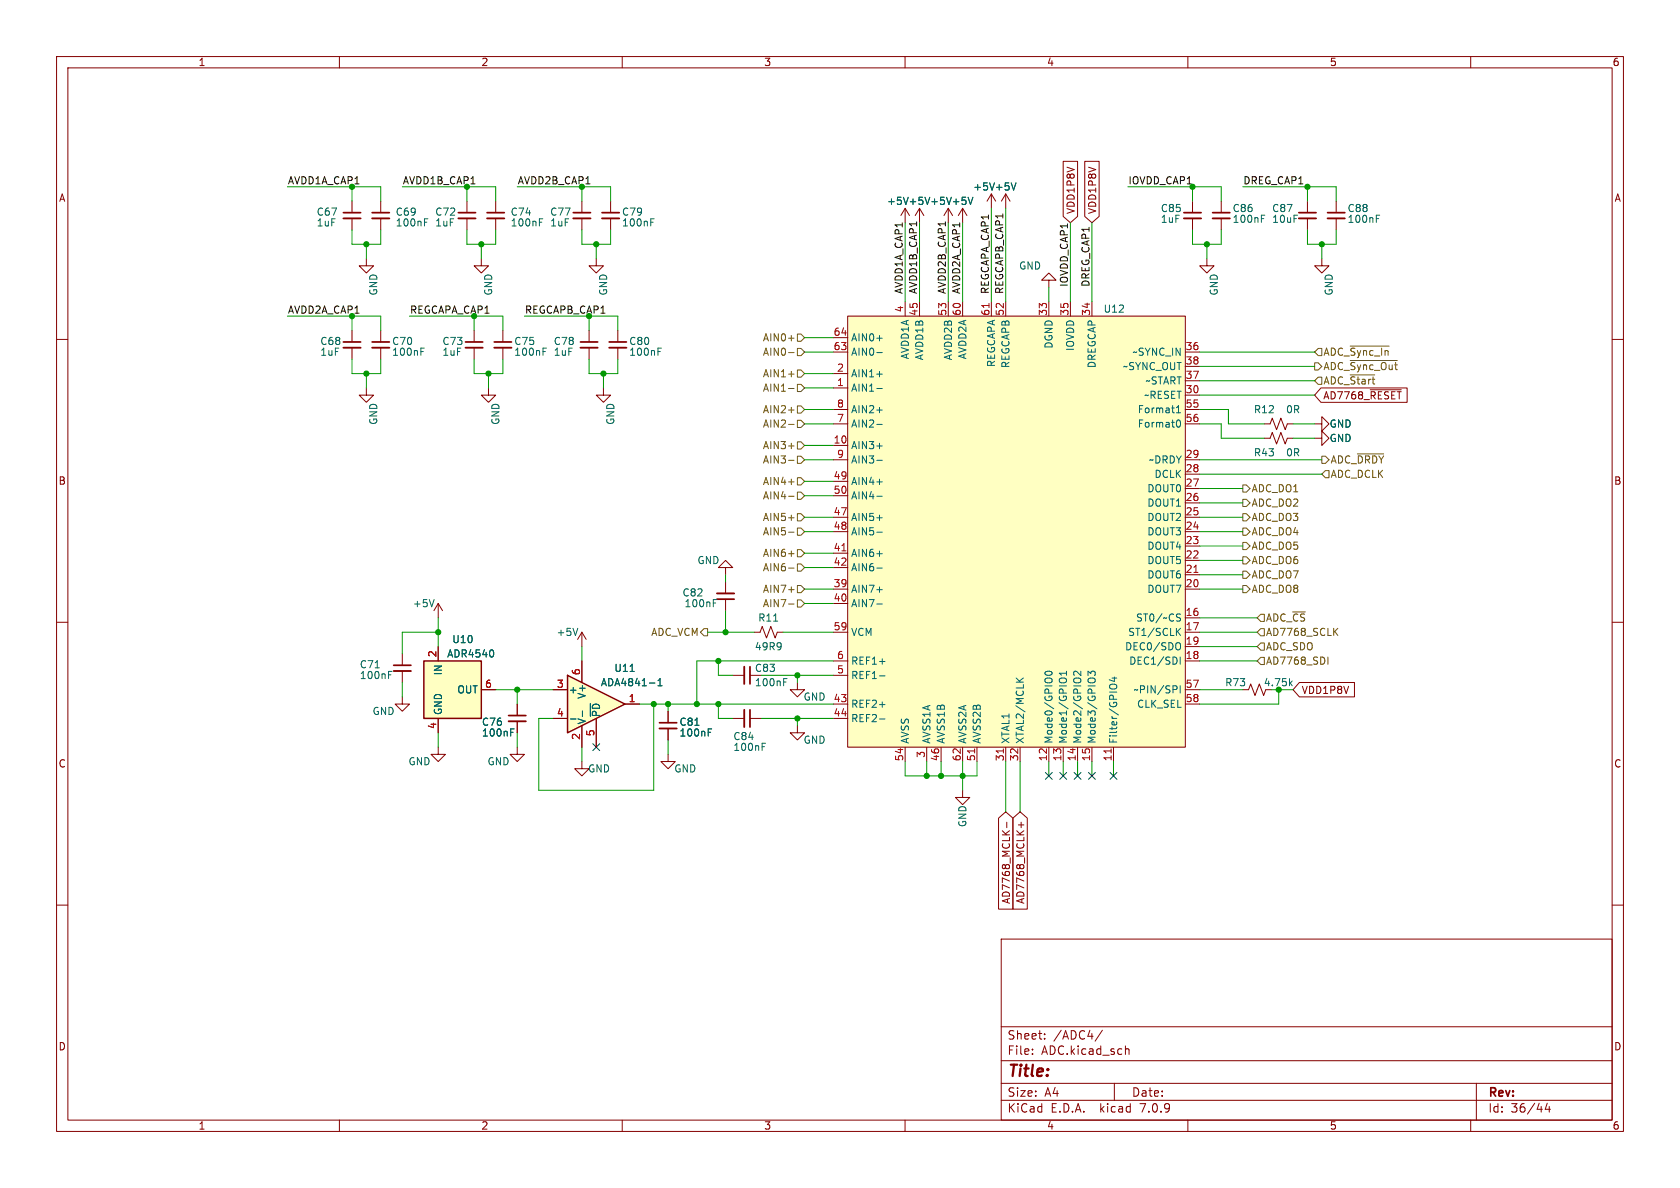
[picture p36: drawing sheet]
<svg xmlns="http://www.w3.org/2000/svg" width="297mm" height="210mm" viewBox="0 0 297 210" stroke-linecap="round" stroke-linejoin="round" font-family="sans-serif">
<defs><g id="words">
<text font-size="2.8" fill="#840000" x="178" y="190.9">Title:</text>
<g font-size="2.1" fill="#840000">
<text x="178" y="184">Sheet:</text>
<text x="186.2" y="184">/ADC4/</text>
<text x="178" y="186.7">File:</text>
<text x="184.1" y="186.7">ADC.kicad_sch</text>
<text x="178" y="196.9">KiCad</text>
<text x="178" y="194.1">Size:</text>
<text x="184.7" y="194.1">A4</text>
<text x="185.7" y="196.9">E.D.A.</text>
<text x="194.6" y="196.9">kicad</text>
<text x="200" y="194.1">Date:</text>
<text x="201.8" y="196.9">7.0.9</text>
<text x="263" y="194.3">Rev:</text>
<text x="263" y="196.9">Id:</text>
<text x="267.1" y="196.9">36/44</text>
</g>
<g font-size="1.8" fill="#840000">
<text x="35" y="11.9">1</text>
<text x="85" y="11.9">2</text>
<text x="135" y="11.9">3</text>
<text x="185" y="11.9">4</text>
<text x="235" y="11.9">5</text>
<text x="285" y="11.9">6</text>
<text x="10.3" y="35.9">A</text>
<text x="285.3" y="35.9">A</text>
<text x="190.2" y="37.9" transform="rotate(-90 190.2 37.9)">VDD1P8V</text>
<text x="194" y="37.9" transform="rotate(-90 194 37.9)">VDD1P8V</text>
<text x="233.8" y="70.8">AD7768_~{RESET}</text>
<text x="10.3" y="85.9">B</text>
<text x="285.3" y="85.9">B</text>
<text x="230" y="122.9">VDD1P8V</text>
<text x="10.3" y="135.9">C</text>
<text x="285.3" y="135.9">C</text>
<text x="178.8" y="159.9" transform="rotate(-90 178.8 159.9)">AD7768_MCLK-</text>
<text x="181.3" y="159.9" transform="rotate(-90 181.3 159.9)">AD7768_MCLK+</text>
<text x="10.3" y="185.9">D</text>
<text x="285.3" y="185.9">D</text>
<text x="35" y="199.9">1</text>
<text x="85" y="199.9">2</text>
<text x="135" y="199.9">3</text>
<text x="185" y="199.9">4</text>
<text x="235" y="199.9">5</text>
<text x="285" y="199.9">6</text>
</g>
<g font-size="1.8" fill="#009600">
<text x="50.8" y="32.7">AVDD1A_CAP1</text>
<text x="71.1" y="32.7">AVDD1B_CAP1</text>
<text x="91.4" y="32.7">AVDD2B_CAP1</text>
<text x="50.8" y="55.5">AVDD2A_CAP1</text>
<text x="72.4" y="55.5">REGCAPA_CAP1</text>
<text x="92.7" y="55.5">REGCAPB_CAP1</text>
<text x="223.3" y="121.5">4.75k</text>
</g>
<g font-size="1.8" fill="#006464">
<text x="172" y="33.9">+5V +5V</text>
<text x="55.9" y="40.2">1uF</text>
<text x="55.9" y="38.3">C67</text>
<text x="69.9" y="40.2">100nF</text>
<text x="69.9" y="38.3">C69</text>
<text x="76.8" y="40.2">1uF</text>
<text x="76.8" y="38.3">C72</text>
<text x="90.2" y="40.2">100nF</text>
<text x="90.2" y="38.3">C74</text>
<text x="97.2" y="40.2">1uF</text>
<text x="97.2" y="38.3">C77</text>
<text x="109.9" y="40.2">100nF</text>
<text x="109.9" y="38.3">C79</text>
<text x="156.7" y="36.4">+5V +5V +5V +5V</text>
<text x="205.1" y="39.6">1uF</text>
<text x="205.1" y="37.7">C85</text>
<text x="217.8" y="39.6">100nF</text>
<text x="217.8" y="37.7">C86</text>
<text x="224.8" y="37.7">C87</text>
<text x="224.8" y="39.6">10uF</text>
<text x="238.1" y="39.6">100nF</text>
<text x="238.1" y="37.7">C88</text>
<text x="180.1" y="47.9">GND</text>
<text x="66.9" y="52.3" transform="rotate(-90 66.9 52.3)">GND</text>
<text x="87.2" y="52.3" transform="rotate(-90 87.2 52.3)">GND</text>
<text x="107.5" y="52.3" transform="rotate(-90 107.5 52.3)">GND</text>
<text x="215.5" y="52.3" transform="rotate(-90 215.5 52.3)">GND</text>
<text x="235.8" y="52.3" transform="rotate(-90 235.8 52.3)">GND</text>
<text x="195" y="55.5">U12</text>
<text x="56.5" y="63.1">1uF</text>
<text x="56.5" y="61.2">C68</text>
<text x="69.2" y="63.1">100nF</text>
<text x="69.2" y="61.2">C70</text>
<text x="78.1" y="63.1">1uF</text>
<text x="78.1" y="61.2">C73</text>
<text x="90.8" y="63.1">100nF</text>
<text x="90.8" y="61.2">C75</text>
<text x="97.8" y="63.1">1uF</text>
<text x="97.8" y="61.2">C78</text>
<text x="111.1" y="63.1">100nF</text>
<text x="111.1" y="61.2">C80</text>
<text x="150.4" y="63.1">AIN0-</text>
<text x="150.4" y="60.6">AIN0+</text>
<text x="160.9" y="63.6" transform="rotate(-90 160.9 63.6)">AVDD1A</text>
<text x="163.4" y="63.8" transform="rotate(-90 163.4 63.8)">AVDD1B</text>
<text x="168.5" y="63.8" transform="rotate(-90 168.5 63.8)">AVDD2B</text>
<text x="171" y="63.6" transform="rotate(-90 171 63.6)">AVDD2A</text>
<text x="176.1" y="65" transform="rotate(-90 176.1 65)">REGCAPA</text>
<text x="178.7" y="65.2" transform="rotate(-90 178.7 65.2)">REGCAPB</text>
<text x="186.3" y="61.7" transform="rotate(-90 186.3 61.7)">DGND</text>
<text x="190.1" y="62.2" transform="rotate(-90 190.1 62.2)">IOVDD</text>
<text x="193.9" y="65.2" transform="rotate(-90 193.9 65.2)">DREGCAP</text>
<text x="198.4" y="65.6">~SYNC_OUT</text>
<text x="200.1" y="63.1">~SYNC_IN</text>
<text x="150.4" y="69.4">AIN1-</text>
<text x="150.4" y="66.9">AIN1+</text>
<text x="202.2" y="70.7">~RESET</text>
<text x="202.4" y="68.2">~START</text>
<text x="66.9" y="75.2" transform="rotate(-90 66.9 75.2)">GND</text>
<text x="88.5" y="75.2" transform="rotate(-90 88.5 75.2)">GND</text>
<text x="108.8" y="75.2" transform="rotate(-90 108.8 75.2)">GND</text>
<text x="150.4" y="75.8">AIN2-</text>
<text x="150.4" y="73.3">AIN2+</text>
<text x="201" y="73.3">Format1</text>
<text x="201" y="75.8">Format0</text>
<text x="221.6" y="73.3">R12</text>
<text x="227.3" y="73.3">0R</text>
<text x="235" y="75.8">GND</text>
<text x="150.4" y="79.6">AIN3+</text>
<text x="150.4" y="82.1">AIN3-</text>
<text x="203" y="82.1">~DRDY</text>
<text x="221.6" y="80.9">R43</text>
<text x="227.3" y="80.9">0R</text>
<text x="235" y="78.3">GND</text>
<text x="150.4" y="86">AIN4+</text>
<text x="150.4" y="88.5">AIN4-</text>
<text x="202.7" y="89.8">DOUT1</text>
<text x="202.7" y="87.2">DOUT0</text>
<text x="204" y="84.7">DCLK</text>
<text x="150.4" y="92.3">AIN5+</text>
<text x="150.4" y="94.8">AIN5-</text>
<text x="202.7" y="94.8">DOUT3</text>
<text x="202.7" y="92.3">DOUT2</text>
<text x="123.2" y="99.9">GND</text>
<text x="150.4" y="98.7">AIN6+</text>
<text x="150.4" y="101.2">AIN6-</text>
<text x="202.7" y="99.9">DOUT5</text>
<text x="202.7" y="97.4">DOUT4</text>
<text x="72.9" y="107.5">+5V</text>
<text x="120.6" y="105.6">C82</text>
<text x="120.9" y="107.5">100nF</text>
<text x="150.4" y="105">AIN7+</text>
<text x="150.4" y="107.5">AIN7-</text>
<text x="202.7" y="105">DOUT7</text>
<text x="202.7" y="102.5">DOUT6</text>
<text x="79.9" y="113.9">U10</text>
<text x="98.3" y="112.6">+5V</text>
<text x="133.9" y="110.1">R11</text>
<text x="150.4" y="112.6">VCM</text>
<text x="199.3" y="112.6">ST1/SCLK</text>
<text x="200.7" y="110.1">ST0/~CS</text>
<text x="63.5" y="118.3">C71</text>
<text x="78.3" y="119.5" transform="rotate(-90 78.3 119.5)">IN</text>
<text x="79" y="116.4">ADR4540</text>
<text x="108.5" y="119">U11</text>
<text x="133.3" y="115.2">49R9</text>
<text x="133.4" y="119">C83</text>
<text x="150.4" y="117.7">REF1+</text>
<text x="198.8" y="115.2">DEC0/SDO</text>
<text x="199.5" y="117.7">DEC1/SDI</text>
<text x="63.5" y="120.2">100nF</text>
<text x="80.8" y="122.8">OUT</text>
<text x="100.5" y="122.8">+</text>
<text x="103.7" y="123.6" transform="rotate(-90 103.7 123.6)">V+</text>
<text x="106.1" y="121.5">ADA4841-1</text>
<text x="133.4" y="121.5">100nF</text>
<text x="142" y="124.1">GND</text>
<text x="150.4" y="125.3">REF2+</text>
<text x="150.4" y="120.2">REF1-</text>
<text x="200.3" y="122.8">~PIN/SPI</text>
<text x="200.9" y="125.3">CLK_SEL</text>
<text x="216.5" y="121.5">R73</text>
<text x="65.8" y="126.6">GND</text>
<text x="78.3" y="126.5" transform="rotate(-90 78.3 126.5)">GND</text>
<text x="85.1" y="130.4">100nF</text>
<text x="85.1" y="128.5">C76</text>
<text x="103.7" y="128.1" transform="rotate(-90 103.7 128.1)">V-</text>
<text x="106.3" y="126.9" transform="rotate(-90 106.3 126.9)">~{PD}</text>
<text x="120" y="130.4">100nF</text>
<text x="120" y="128.5">C81</text>
<text x="129.5" y="131">C84</text>
<text x="142" y="131.7">GND</text>
<text x="150.4" y="127.9">REF2-</text>
<text x="160.9" y="131.6" transform="rotate(-90 160.9 131.6)">AVSS</text>
<text x="164.7" y="131.6" transform="rotate(-90 164.7 131.6)">AVSS1A</text>
<text x="167.2" y="131.6" transform="rotate(-90 167.2 131.6)">AVSS1B</text>
<text x="171" y="131.6" transform="rotate(-90 171 131.6)">AVSS2A</text>
<text x="173.6" y="131.6" transform="rotate(-90 173.6 131.6)">AVSS2B</text>
<text x="178.7" y="131.6" transform="rotate(-90 178.7 131.6)">XTAL1</text>
<text x="181.2" y="131.6" transform="rotate(-90 181.2 131.6)">XTAL2/MCLK</text>
<text x="186.3" y="131.6" transform="rotate(-90 186.3 131.6)">Mode0/GPIO0</text>
<text x="188.8" y="131.6" transform="rotate(-90 188.8 131.6)">Mode1/GPIO1</text>
<text x="191.4" y="131.6" transform="rotate(-90 191.4 131.6)">Mode2/GPIO2</text>
<text x="193.9" y="131.6" transform="rotate(-90 193.9 131.6)">Mode3/GPIO3</text>
<text x="197.7" y="131.6" transform="rotate(-90 197.7 131.6)">Filter/GPIO4</text>
<text x="72.1" y="135.5">GND</text>
<text x="86.1" y="135.5">GND</text>
<text x="103.9" y="136.8">GND</text>
<text x="119.1" y="136.8">GND</text>
<text x="129.5" y="132.9">100nF</text>
<text x="171" y="146.3" transform="rotate(-90 171 146.3)">GND</text>
</g>
<g font-size="1.8" fill="#0f0f0f">
<text x="199.4" y="32.7">IOVDD_CAP1</text>
<text x="219.7" y="32.7">DREG_CAP1</text>
<text x="159.7" y="52.1" transform="rotate(-90 159.7 52.1)">AVDD1A_CAP1</text>
<text x="162.2" y="52.1" transform="rotate(-90 162.2 52.1)">AVDD1B_CAP1</text>
<text x="167.3" y="52.1" transform="rotate(-90 167.3 52.1)">AVDD2B_CAP1</text>
<text x="169.8" y="52.1" transform="rotate(-90 169.8 52.1)">AVDD2A_CAP1</text>
<text x="174.9" y="52.1" transform="rotate(-90 174.9 52.1)">REGCAPA_CAP1</text>
<text x="177.5" y="52.1" transform="rotate(-90 177.5 52.1)">REGCAPB_CAP1</text>
<text x="188.9" y="50.8" transform="rotate(-90 188.9 50.8)">IOVDD_CAP1</text>
<text x="192.7" y="50.8" transform="rotate(-90 192.7 50.8)">DREG_CAP1</text>
</g>
<g font-size="1.8" fill="#a90000">
<text x="147.3" y="59.4">64</text>
<text x="159.8" y="55.3" transform="rotate(-90 159.8 55.3)">4</text>
<text x="162.3" y="55.9" transform="rotate(-90 162.3 55.9)">45</text>
<text x="167.4" y="55.9" transform="rotate(-90 167.4 55.9)">53</text>
<text x="169.9" y="55.9" transform="rotate(-90 169.9 55.9)">60</text>
<text x="175" y="55.9" transform="rotate(-90 175 55.9)">61</text>
<text x="177.5" y="55.9" transform="rotate(-90 177.5 55.9)">52</text>
<text x="185.2" y="55.9" transform="rotate(-90 185.2 55.9)">33</text>
<text x="189" y="55.9" transform="rotate(-90 189 55.9)">35</text>
<text x="192.8" y="55.9" transform="rotate(-90 192.8 55.9)">34</text>
<text x="147.3" y="62">63</text>
<text x="147.9" y="65.8">2</text>
<text x="209.5" y="62">36</text>
<text x="209.5" y="64.5">38</text>
<text x="147.9" y="68.3">1</text>
<text x="209.5" y="69.6">30</text>
<text x="209.5" y="67.1">37</text>
<text x="147.9" y="74.7">7</text>
<text x="147.9" y="72.1">8</text>
<text x="209.5" y="72.1">55</text>
<text x="209.5" y="74.7">56</text>
<text x="147.3" y="78.5">10</text>
<text x="147.9" y="81">9</text>
<text x="209.5" y="83.6">28</text>
<text x="209.5" y="81">29</text>
<text x="147.3" y="84.8">49</text>
<text x="147.3" y="87.4">50</text>
<text x="209.5" y="88.6">26</text>
<text x="209.5" y="86.1">27</text>
<text x="147.3" y="91.2">47</text>
<text x="147.3" y="93.7">48</text>
<text x="209.5" y="93.7">24</text>
<text x="209.5" y="91.2">25</text>
<text x="147.3" y="97.5">41</text>
<text x="147.3" y="100.1">42</text>
<text x="209.5" y="101.3">21</text>
<text x="209.5" y="98.8">22</text>
<text x="209.5" y="96.3">23</text>
<text x="147.3" y="103.9">39</text>
<text x="147.3" y="106.4">40</text>
<text x="209.5" y="103.9">20</text>
<text x="147.3" y="111.5">59</text>
<text x="209.5" y="109">16</text>
<text x="209.5" y="111.5">17</text>
<text x="77.2" y="116.3" transform="rotate(-90 77.2 116.3)">2</text>
<text x="102.6" y="119.5" transform="rotate(-90 102.6 119.5)">6</text>
<text x="147.9" y="119.1">5</text>
<text x="147.9" y="116.6">6</text>
<text x="209.5" y="116.6">18</text>
<text x="209.5" y="114">19</text>
<text x="85.7" y="121.7">6</text>
<text x="98.4" y="121.7">3</text>
<text x="111.1" y="124.2">1</text>
<text x="147.3" y="124.2">43</text>
<text x="209.5" y="121.7">57</text>
<text x="209.5" y="124.2">58</text>
<text x="77.2" y="129" transform="rotate(-90 77.2 129)">4</text>
<text x="98.4" y="126.7">4</text>
<text x="102.6" y="130.9" transform="rotate(-90 102.6 130.9)">2</text>
<text x="105.2" y="130.2" transform="rotate(-90 105.2 130.2)">5</text>
<text x="147.3" y="126.7">44</text>
<text x="159.8" y="134.7" transform="rotate(-90 159.8 134.7)">54</text>
<text x="163.6" y="134.1" transform="rotate(-90 163.6 134.1)">3</text>
<text x="166.1" y="134.7" transform="rotate(-90 166.1 134.7)">46</text>
<text x="169.9" y="134.7" transform="rotate(-90 169.9 134.7)">62</text>
<text x="172.5" y="134.7" transform="rotate(-90 172.5 134.7)">51</text>
<text x="177.5" y="134.7" transform="rotate(-90 177.5 134.7)">31</text>
<text x="180.1" y="134.7" transform="rotate(-90 180.1 134.7)">32</text>
<text x="185.2" y="134.7" transform="rotate(-90 185.2 134.7)">12</text>
<text x="187.7" y="134.7" transform="rotate(-90 187.7 134.7)">13</text>
<text x="190.2" y="134.7" transform="rotate(-90 190.2 134.7)">14</text>
<text x="192.8" y="134.7" transform="rotate(-90 192.8 134.7)">15</text>
<text x="196.6" y="134.7" transform="rotate(-90 196.6 134.7)">11</text>
</g>
<g font-size="1.8" fill="#725600">
<text x="134.8" y="60.6">AIN0+</text>
<text x="134.8" y="63.1">AIN0-</text>
<text x="233.9" y="65.6">ADC_~{Sync_Out}</text>
<text x="233.9" y="63.1">ADC_~{Sync_In}</text>
<text x="134.8" y="66.9">AIN1+</text>
<text x="134.8" y="69.4">AIN1-</text>
<text x="233.9" y="68.2">ADC_~{Start}</text>
<text x="134.8" y="73.3">AIN2+</text>
<text x="134.8" y="75.8">AIN2-</text>
<text x="134.8" y="79.6">AIN3+</text>
<text x="134.8" y="82.1">AIN3-</text>
<text x="235.1" y="82.1">ADC_~{DRDY}</text>
<text x="134.8" y="88.5">AIN4-</text>
<text x="134.8" y="86">AIN4+</text>
<text x="221.2" y="87.2">ADC_DO1</text>
<text x="221.2" y="89.8">ADC_DO2</text>
<text x="235.1" y="84.7">ADC_DCLK</text>
<text x="134.8" y="94.8">AIN5-</text>
<text x="134.8" y="92.3">AIN5+</text>
<text x="221.2" y="94.8">ADC_DO4</text>
<text x="221.2" y="92.3">ADC_DO3</text>
<text x="134.8" y="98.7">AIN6+</text>
<text x="134.8" y="101.2">AIN6-</text>
<text x="221.2" y="97.4">ADC_DO5</text>
<text x="221.2" y="99.9">ADC_DO6</text>
<text x="134.8" y="107.5">AIN7-</text>
<text x="134.8" y="105">AIN7+</text>
<text x="221.2" y="105">ADC_DO8</text>
<text x="221.2" y="102.5">ADC_DO7</text>
<text x="115" y="112.6">ADC_VCM</text>
<text x="223.7" y="112.6">AD7768_SCLK</text>
<text x="223.7" y="110.1">ADC_~{CS}</text>
<text x="223.7" y="115.2">ADC_SDO</text>
<text x="223.7" y="117.7">AD7768_SDI</text>
</g>
</g></defs>
<g fill="none" stroke="#840000" stroke-width=".18">
<path d="M10 10h277v190h-277zM12 12h273v186h-273zM60 10v2M110 10v2M160 10v2M210 10v2M260 10v2M10 60h2M285 60h2M10 110h2M77.5 106.7l-.8 1.3M77.5 106.7v2.5"/>
<path d="M77.5 106.7l.7 1.3M285 110h2M10 160h2M285 160h2M177 166h108v32h-108zM60 198v2M110 198v2M160 198v2M177 194.5h108M177 191.5h108M177 187.5h108M177 181.5h108"/>
<path d="M182.5 186.3v.1M182.5 185.5v.1M184.7 183.6v.1M184.7 182.8v.1M194.9 182.1l-1.3 2M197 191.5v3M199 185.5l.2-.1 .3 .1 .1 .9M210 198v2M260 198v2M261 191.5v6.5M273.5 195l-.3 1.1h.9M273.9 195.6v1"/>
</g>
<path d="M76.7 106l-.4 1.3" fill="none" stroke="#006464" stroke-width=".18"/>
<path d="M100.3 119.4l10.2 5.1-10.2 5z" fill="#ffffc2"/>
<path d="M74.9 116.8h10.2v10.2h-10.2zM100.3 119.4l10.2 5.1-10.2 5z" fill="none" stroke="#840000" stroke-width=".25"/>
<g fill="none" stroke="#840000" stroke-width=".18">
<path d="M62.2 35.6v2M62.2 38.6v2M67.3 35.6v2M67.3 38.6v2M82.5 35.6v2M82.5 38.6v2M87.6 35.6v2M87.6 38.6v2M102.9 35.6v2M102.9 38.6v2M107.9 35.6v2M107.9 38.6v2"/>
<path d="M160 36.8l-.7 1.3M160 36.8v2.6M160 36.8l.8 1.3M162.6 36.8l-.8 1.3M162.6 36.8v2.6M162.6 36.8l.7 1.3M167.6 36.8v2.6M167.6 36.8l-.7 1.3M167.6 36.8l.8 1.3M170.2 36.8v2.6M170.2 36.8l-.8 1.3M170.2 36.8l.7 1.3"/>
<path d="M175.3 34.3v2.5M175.3 34.3l-.8 1.3M175.3 34.3l.7 1.3M177.8 34.3v2.5M177.8 34.3l-.8 1.3M177.8 34.3l.8 1.3M188 28.5h2.5v9.8l-1.3 1.1-1.2-1.1zM191.8 28.5h2.5v9.8l-1.3 1.1-1.2-1.1zM210.8 35.6v2M210.8 38.6v2M215.9 35.6v2M215.9 38.6v2"/>
<path d="M231.1 35.6v2M231.1 38.6v2M236.2 35.6v2M236.2 38.6v2M62.2 58.4v2.1M64.8 45.7v1.3h1.2l-1.2 1.3-1.3-1.3h1.3M67.3 58.4v2.1M83.8 58.4v2.1M85.1 45.7v1.3h1.3l-1.3 1.3-1.3-1.3h1.3M88.9 58.4v2.1M104.1 58.4v2.1M105.4 45.7v1.3h1.3l-1.3 1.3-1.3-1.3h1.3"/>
<path d="M109.2 58.4v2.1M147.3 59.7h2.6M149.9 55.9h59.6v76.2h-59.6zM160 53.3v2.6M162.6 53.3v2.6M167.6 53.3v2.6M170.2 53.3v2.6M175.3 53.3v2.6M177.8 53.3v2.6M185.4 49.5h-1.3l1.3-1.2 1.3 1.2h-1.3v1.3M185.4 53.3v2.6M189.2 53.3v2.6"/>
<path d="M193 53.3v2.6M213.4 45.7v1.3h1.2l-1.2 1.3-1.3-1.3h1.3M233.7 45.7v1.3h1.2l-1.2 1.3-1.3-1.3h1.3M62.2 61.5v2M64.8 68.6v1.3h1.2l-1.2 1.2-1.3-1.2h1.3M67.3 61.5v2M83.8 61.5v2M86.4 68.6v1.3h1.2l-1.2 1.2-1.3-1.2h1.3M88.9 61.5v2M104.1 61.5v2M106.7 68.6v1.3h1.2l-1.2 1.2-1.3-1.2h1.3M109.2 61.5v2"/>
<path d="M147.3 68.6h2.6M147.3 78.7h2.6M147.3 66h2.6M147.3 62.2h2.6M147.3 72.4h2.6M147.3 74.9h2.6M209.5 69.9h2.6M209.5 62.2h2.6M209.5 67.3h2.6M209.5 64.8h2.6M209.5 72.4h2.6M209.5 74.9h2.6"/>
<path d="M223.5 74.9h1l.4-1 .8 2 .7-2 .8 2 .4-1h1M223.5 77.5h1l.4-1 .8 2 .7-2 .8 2 .4-1h1M232.4 77.5h1.3v-1.3l1.2 1.3-1.2 1.2v-1.2M232.4 74.9h1.3v-1.2l1.2 1.2-1.2 1.3v-1.3M233.5 68.6h15.3v2.5h-15.3l-1.1-1.2zM242.2 68.9h5.5M147.3 94h2.6M147.3 91.4h2.6M147.3 81.3h2.6M147.3 97.8h2.6M147.3 85.1h2.6M147.3 87.6h2.6"/>
<path d="M209.5 99.1h2.6M209.5 96.5h2.6M209.5 94h2.6M209.5 91.4h2.6M209.5 88.9h2.6M209.5 86.4h2.6M209.5 83.8h2.6M209.5 81.3h2.6M71.1 115.6v2M71.1 118.6v2.1M77.5 114.3v2.5M102.9 111.8v2.5"/>
<path d="M102.9 116.8v3.9M102.9 111.8l-.8 1.2M102.9 111.8l.7 1.2M128.3 100.3h1.2l-1.2-1.2-1.3 1.2h1.3v1.3M128.3 102.9v2M128.3 105.9v2.1M129.5 119.4h2.1M132.6 119.4h2M133.3 111.8h1.1l.3-1.1 .8 2.1 .8-2.1 .7 2.1 .4-1h1M147.3 111.8h2.6M147.3 116.8h2.6M147.3 104.1h2.6"/>
<path d="M147.3 106.7h2.6M147.3 100.3h2.6M147.3 119.4h2.6M209.5 109.2h2.6M209.5 111.8h2.6M209.5 116.8h2.6M209.5 114.3h2.6M209.5 104.1h2.6M209.5 101.6h2.6M71.1 123.2v1.3h1.3l-1.3 1.2-1.3-1.2h1.3M77.5 132.1v1.3h1.2l-1.2 1.2-1.3-1.2h1.3M77.5 127v2.5"/>
<path d="M85.1 121.9h2.5M91.4 132.1v1.3h1.3l-1.3 1.2-1.2-1.2h1.2M91.4 124.5v2M91.4 127.5v2M97.8 121.9h2.5M97.8 127h2.5M102.9 134.6v1.3h1.2l-1.2 1.3-1.3-1.3h1.3M102.9 128.3v3.8M105.4 127v5.1M110.5 124.5h2.5M118.1 133.4v1.2h1.3l-1.3 1.3-1.3-1.3h1.3M118.1 125.7v2.1"/>
<path d="M118.1 128.8v2M129.5 127h2.1M132.6 127h2M141 120.7v1.2h1.2l-1.2 1.3-1.3-1.3h1.3M141 128.3v1.2h1.2l-1.2 1.3-1.3-1.3h1.3M147.3 124.5h2.6M147.3 127h2.6M160 132.1v2.5M163.8 132.1v2.5M166.4 132.1v2.5M170.2 139.7v1.3h1.2l-1.2 1.2-1.3-1.2h1.3M170.2 132.1v2.5"/>
<path d="M172.7 132.1v2.5M177.8 132.1v2.5M180.3 132.1v2.5M185.4 132.1v2.5M188 132.1v2.5M190.5 132.1v2.5M193 132.1v2.5M196.8 132.1v2.5M209.5 124.5h2.6M209.5 121.9h2.6M219.7 121.9h1l.4-1 .8 2 .7-2 .8 2 .4-1M229.7 120.6h9.8v2.6h-9.8l-1.1-1.3z"/>
<path d="M176.5 144.6l1.3-1.1 1.3 1.1v16.1h-2.6zM178 145.3v1M179.1 144.6l1.2-1.1 1.3 1.1v16.1h-2.5zM180 145.8h1M180.5 145.3v1"/>
</g>
<g fill="none" stroke="#006464" stroke-width=".18">
<path d="M75 39.3h.5M75 38.7h.6M95.4 39.3h.4M95.4 38.7h.6M115 39.3h.5M115 38.7h.7M172 34.9l-.4 1.2M179.6 32.3l-.4 1.3M223 38.6h.4M223 38h.6M243.3 38.6h.4M243.3 38h.6"/>
<path d="M155 59.8h1M74.4 62.1h.4M74.4 61.5h.6M96 62.1h.4M96 61.5h.6M116.3 62.1h.4M116.3 61.5h.6M155 68.7h1M155 78.8h1M155 66.1h1M155 62.3h1M155 75h1"/>
<path d="M155 72.5h1M208 73h.7M208 72.1l.3-.4v1.3M208.2 74.3l.1-.1a.68 .68 0 0 1 .4 .7 .68 .68 0 0 1-.4 .6l-.1-.1M155 97.9h1M155 91.5h1M155 94.1h1M155 85.2h1M155 87.7h1M155 81.4h1M66.3 118.1h.8M68.7 118.7h.6"/>
<path d="M68.7 119.3h.4M87.2 115l.1 .4-.1 .6M102.1 111.1l-.4 1.2M111.4 118.7h.7M126.1 106.6h.4M126.1 106h.6M136.8 109.8h.7M138.5 120h.6M155 104.2h1M155 106.8h1M155 100.4h1M155.5 119.5h1"/>
<path d="M179.6 119.9l.8 .7M180.9 119.9l-.7 .5M184.8 118.8a.75 .75 0 0 1 1.2 .3 .72 .72 0 0 1-1.3-.1zM188.5 118.7v.7M188.5 119h-1.2l.3 .4M191.1 118.7v.7l-.9-.7-.4 .2 .1 .5M192.3 119.4v-.7l.5 .4 .2-.4h.5l.1 .2-.1 .5M196.6 119.9h.8M197 119.7v.8l-.9-.3M208.2 113.6a.43 .43 0 0 1 .5 .4v.5a.43 .43 0 0 1-.5 .4M208.2 111.6l.5 .7M208.2 108.5l.5 .1"/>
<path d="M208.5 109.2l.2 .2-.2 .4M208.6 116.1v1.3M208.7 111.1l-.7 .7M90.3 129.5h.4M90.3 128.8h.6M100.9 127.1h.9M103 125.7v1M104.4 124.4v2.2M114.8 120.7h1M116.3 121.2h.8M116.3 120.3l.4-.3v1.2M122.8 128.2h.8"/>
<path d="M125.2 129.5h.4M125.2 128.8h.6M134.7 132h.5M134.7 131.4h.6M138.5 120.6h.5M155.5 127.1h1M187.3 120a.9 .9 0 0 1 1.2 0M196.2 121.3v-.2a.81 .81 0 0 1 1.2 .2M208.6 121.2v1.3M228.1 120.7l.3 .5M228.4 120.4l-.4 .5"/>
</g>
<g fill="none" stroke="#840000" stroke-width=".33">
<path d="M60.7 38.6h3.1M65.8 38.6h3M81 38.6h3.1M86.1 38.6h3.1M101.3 38.6h3.1M106.4 38.6h3.1M209.3 38.6h3M214.4 38.6h3M229.6 38.6h3.1M234.7 38.6h3M60.7 61.5h3.1M65.8 61.5h3"/>
<path d="M82.3 61.5h3M87.4 61.5h3M102.6 61.5h3.1M107.7 61.5h3M69.6 118.6h3M126.7 104.9h3.1M131.6 117.9v3M89.9 127.5h3.1M116.6 128.8h3M131.6 125.5v3"/>
</g>
<g fill="none" stroke="#840000" stroke-width=".3">
<path d="M60.7 37.6h3.1M65.8 37.6h3M81 37.6h3.1M86.1 37.6h3.1M101.3 37.6h3.1M106.4 37.6h3.1M209.3 37.6h3M214.4 37.6h3M229.6 37.6h3.1M234.7 37.6h3M60.7 60.5h3.1M65.8 60.5h3"/>
<path d="M82.3 60.5h3M87.4 60.5h3M102.6 60.5h3.1M107.7 60.5h3M69.6 117.6h3M126.7 105.9h3.1M132.6 117.9v3M89.9 126.5h3.1M116.6 127.8h3M132.6 125.5v3"/>
</g>
<g fill="#ffffc2" stroke="#ffffc2" stroke-width=".18">
<path d="M74.9 116.8h10.2v10.2h-10.2z"/>
<path d="M149.9 55.9h59.6v76.2h-59.6z"/>
</g>
<path d="M174.8 53.6v.8M148.8 97.4h.8M211.1 101.2h.7M172.3 132.4v.7M177.4 132.4v.7M196.4 132.4v.7" fill="none" stroke="#a90000" stroke-width=".18"/>
<g fill="none" stroke="#725600" stroke-width=".18">
<path d="M139.4 59.8h1M141 59.1h.6l.6 .6-.6 .6h-.6zM139.4 72.5h1M139.4 66.1h1M139.4 68.7h1M139.4 78.8h1M139.4 75h1M139.4 62.3h1M141 71.8h.6l.6 .6-.6 .6h-.6zM141 65.4h.6l.6 .6-.6 .7h-.6zM141 67.9h.6l.6 .7-.6 .6h-.6zM141 78.1h.6l.6 .6-.6 .7h-.6z"/>
<path d="M141 74.3h.6l.6 .6-.6 .7h-.6zM141 61.6h.6l.6 .6-.6 .7h-.6zM232.4 64.1h.6l.7 .7-.7 .6h-.6zM233 66.7h.7v1.2h-.7l-.6-.6zM233 61.6h.7v1.3h-.7l-.6-.7zM238.7 66.3h4.3M238.7 63.7h8.3M238.7 61.2h6.9M139.4 97.9h1M139.4 81.4h1M139.4 94.1h1M139.4 91.5h1"/>
<path d="M139.4 87.7h1M139.4 85.2h1M141 97.2h.6l.6 .6-.6 .6h-.6zM141 80.6h.6l.6 .7-.6 .6h-.6zM141 99.7h.6l.6 .6-.6 .7h-.6zM141 93.3h.6l.6 .7-.6 .6h-.6zM141 90.8h.6l.6 .6-.6 .7h-.6zM141 87h.6l.6 .6-.6 .7h-.6zM141 84.5h.6l.6 .6-.6 .6h-.6zM219.7 95.9h.6l.7 .6-.7 .7h-.6zM219.7 93.3h.6l.7 .7-.7 .6h-.6zM219.7 85.7h.6l.7 .7-.7 .6h-.6z"/>
<path d="M219.7 90.8h.6l.7 .6-.7 .7h-.6zM219.7 88.3h.6l.7 .6-.7 .6h-.6zM219.7 98.4h.6l.7 .7-.7 .6h-.6zM233.7 80.6h.6l.6 .7-.6 .6h-.6zM234.3 83.2h.6v1.3h-.6l-.6-.7zM240 80.2h4.6M124.5 111.1h.6v1.3h-.6l-.7-.6zM139.4 100.4h1M139.4 106.8h1M139.4 104.2h1M141 106h.6l.6 .7-.6 .6h-.6zM141 103.5h.6l.6 .6-.6 .7h-.6z"/>
<path d="M219.7 103.5h.6l.7 .6-.7 .7h-.6zM219.7 101h.6l.7 .6-.7 .6h-.6zM222.9 111.1h.6v1.3h-.6l-.7-.6zM222.9 113.7h.6v1.2h-.6l-.7-.6zM222.9 108.6h.6v1.3h-.6l-.7-.7zM222.9 116.2h.6v1.3h-.6l-.7-.7zM234.8 116.1v1.3M236 111.6l.5 .7M236.5 111.1l-.7 .7"/>
</g>
<g fill="none" stroke="#009600" stroke-width=".18">
<path d="M50.8 33h16.5v2.6M62.2 33v2.6M71.1 33h16.5v2.6M82.5 33v2.6M91.4 33h16.5v2.6M102.9 33v2.6M160 39.4v13.9M162.6 39.4v13.9M167.6 39.4v13.9M170.2 39.4v13.9M175.3 36.8v16.5M177.8 36.8v16.5"/>
<path d="M189.2 39.4v13.9M193 39.4v13.9M199.4 33h16.5v2.6M210.8 33v2.6M219.7 33h16.5v2.6M231.1 33v2.6M50.8 55.9h16.5v2.5M62.2 40.6v2.6h5.1v-2.6M62.2 55.9v2.5M64.8 43.2v2.5M72.4 55.9h16.5v2.5M82.5 40.6v2.6h5.1v-2.6"/>
<path d="M83.8 55.9v2.5M85.1 43.2v2.5M92.7 55.9h16.5v2.5M102.9 40.6v2.6h5v-2.6M104.1 55.9v2.5M105.4 43.2v2.5M142.2 59.7h5.1M185.4 50.8v2.5M210.8 40.6v2.6h5.1v-2.6M213.4 43.2v2.5M231.1 40.6v2.6h5.1v-2.6M233.7 43.2v2.5"/>
<path d="M62.2 63.5v2.5h5.1v-2.5M64.8 66v2.6M83.8 63.5v2.5h5.1v-2.5M86.4 66v2.6M104.1 63.5v2.5h5.1v-2.5M106.7 66v2.6M142.2 74.9h5.1M142.2 66h5.1M142.2 62.2h5.1M142.2 78.7h5.1M142.2 72.4h5.1M142.2 68.6h5.1"/>
<path d="M212.1 74.9h3.8v2.6h7.6M212.1 72.4h5.1v2.5h6.3M212.1 69.9h20.3M212.1 62.2h20.3M212.1 67.3h20.3M212.1 64.8h20.3M228.6 74.9h3.8M228.6 77.5h3.8M142.2 81.3h5.1M142.2 91.4h5.1M142.2 94h5.1M142.2 97.8h5.1"/>
<path d="M142.2 87.6h5.1M142.2 85.1h5.1M212.1 88.9h7.6M212.1 81.3h21.6M212.1 86.4h7.6M212.1 83.8h21.6M212.1 91.4h7.6M212.1 94h7.6M212.1 96.5h7.6M212.1 99.1h7.6M77.5 111.8h-6.4v3.8M77.5 109.2v5.1"/>
<path d="M102.9 114.3v2.5M125.1 111.8h8.2M127 116.8v2.6h2.5M128.3 101.6v1.3M128.3 108v3.8M134.6 119.4h12.7M138.4 111.8h8.9M141 119.4v1.3M142.2 106.7h5.1M142.2 104.1h5.1M142.2 100.3h5.1M147.3 116.8h-24.1v7.7"/>
<path d="M212.1 116.8h10.1M212.1 111.8h10.1M212.1 104.1h7.6M212.1 109.2h10.1M212.1 114.3h10.1M212.1 101.6h7.6M71.1 120.7v2.5M77.5 129.5v2.6M87.6 121.9h10.2M91.4 121.9v2.6M91.4 129.5v2.6M102.9 132.1v2.5"/>
<path d="M113 124.5h34.3M115.6 124.5v15.2h-20.4v-12.7h2.6M118.1 124.5v1.2M118.1 130.8v2.6M127 124.5v2.5h2.5M134.6 127h12.7M141 127v1.3M160 134.6v2.6h12.7v-2.6M163.8 134.6v2.6M166.4 134.6v2.6M170.2 134.6v5.1M177.8 134.6v8.9"/>
<path d="M180.3 134.6v8.9M185.4 134.6v2.6M188 134.6v2.6M190.5 134.6v2.6M193 134.6v2.6M196.8 134.6v2.6M212.1 121.9h7.6M228.6 121.9h-2.5v2.6h-14"/>
</g>
<path d="M104.8 131.5l1.2 1.2M106 131.5l-1.2 1.2M184.8 136.6l1.2 1.2M186 136.6l-1.2 1.2M187.4 136.6l1.2 1.2M188.6 136.6l-1.2 1.2M189.9 136.6l1.2 1.2M191.1 136.6l-1.2 1.2M192.4 136.6l1.2 1.2M193.6 136.6l-1.2 1.2M196.2 136.6l1.3 1.2M197.5 136.6l-1.3 1.2" fill="none" stroke="#000084" stroke-width=".18"/>
<g fill="#009600" stroke="#009600" stroke-width=".18">
<circle cx="141" cy="119.4" r=".46"/>
<circle cx="141" cy="127" r=".46"/>
<circle cx="163.8" cy="137.2" r=".46"/>
<circle cx="127" cy="124.5" r=".46"/>
<circle cx="123.2" cy="124.5" r=".46"/>
<circle cx="118.1" cy="124.5" r=".46"/>
<circle cx="128.3" cy="111.8" r=".46"/>
<circle cx="127" cy="116.8" r=".46"/>
<circle cx="166.4" cy="137.2" r=".46"/>
<circle cx="170.2" cy="137.2" r=".46"/>
<circle cx="231.1" cy="33" r=".46"/>
<circle cx="233.7" cy="43.2" r=".46"/>
<circle cx="213.4" cy="43.2" r=".46"/>
<circle cx="210.8" cy="33" r=".46"/>
<circle cx="226.1" cy="121.9" r=".46"/>
<circle cx="91.4" cy="121.9" r=".46"/>
<circle cx="77.5" cy="111.8" r=".46"/>
<circle cx="115.6" cy="124.5" r=".46"/>
<circle cx="64.8" cy="43.2" r=".46"/>
<circle cx="64.8" cy="66" r=".46"/>
<circle cx="86.4" cy="66" r=".46"/>
<circle cx="105.4" cy="43.2" r=".46"/>
<circle cx="85.1" cy="43.2" r=".46"/>
<circle cx="106.7" cy="66" r=".46"/>
</g>
<use href="#words"/>
</svg>
